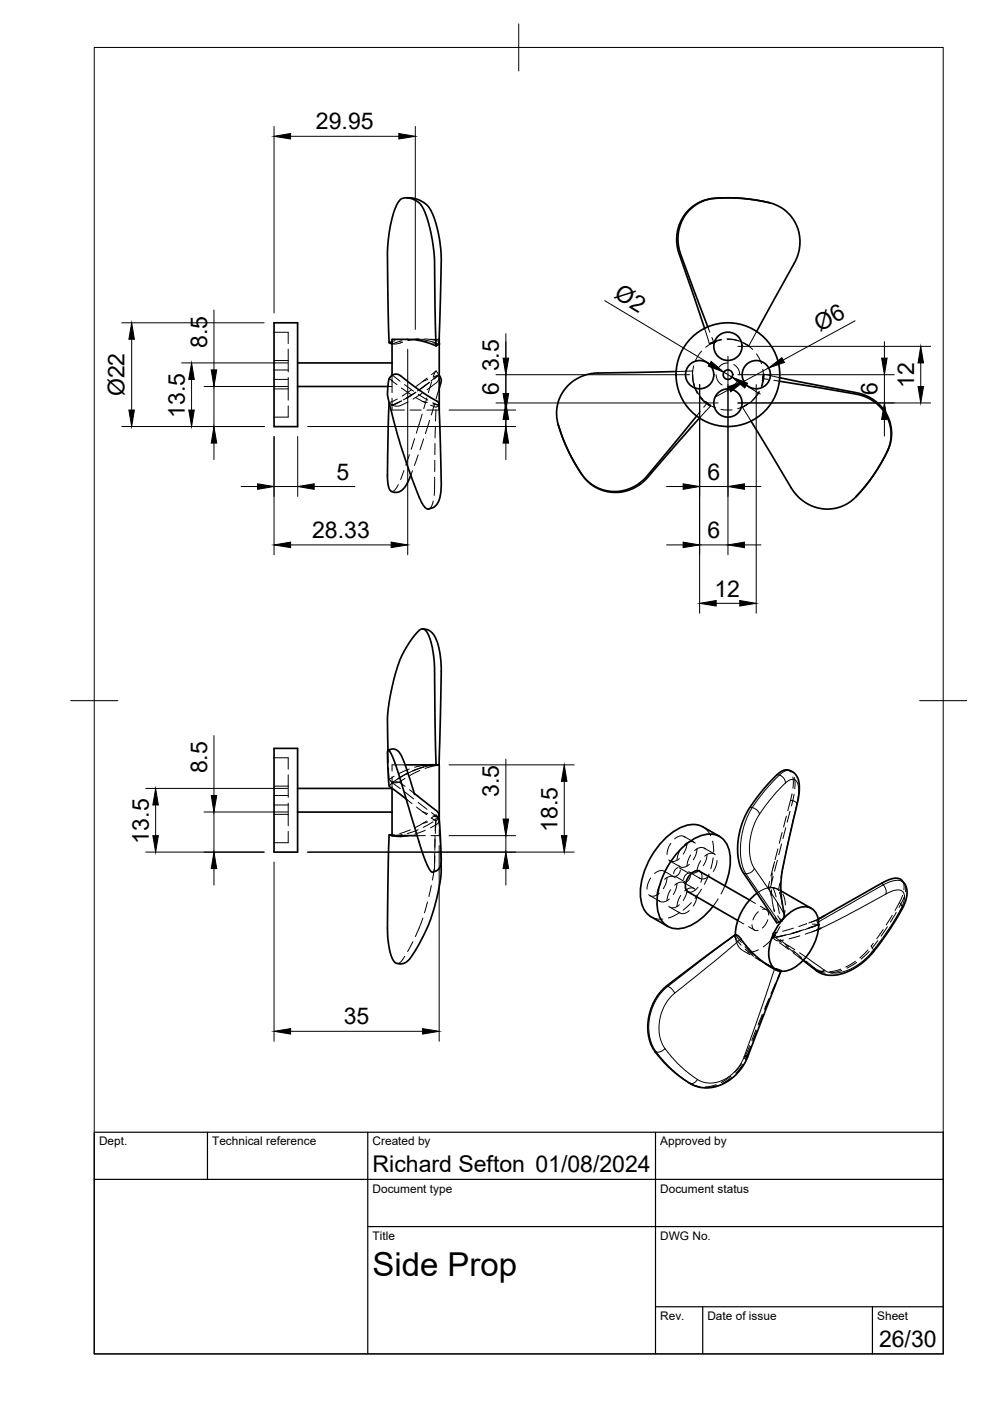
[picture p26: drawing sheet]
<svg xmlns="http://www.w3.org/2000/svg" width="210mm" height="297mm" viewBox="0 0 210 297" stroke-linecap="round" stroke-linejoin="round" font-family="sans-serif">
<defs><g id="words">
<text font-size="7" x="79" y="270.6">Side Prop</text>
<g font-size="4.9">
<text x="67" y="27.4">29.95</text>
<text x="130" y="63" transform="rotate(31 130 63)">Ø2</text>
<text x="173.8" y="70.3" transform="rotate(-29 173.8 70.3)">Ø6</text>
<text x="43.9" y="73.7" transform="rotate(-90 43.9 73.7)">8.5</text>
<text x="105.8" y="83.8" transform="rotate(-90 105.8 83.8)">6</text>
<text x="105.8" y="78.7" transform="rotate(-90 105.8 78.7)">3.5</text>
<text x="186.1" y="83.8" transform="rotate(-90 186.1 83.8)">6</text>
<text x="193.8" y="82.3" transform="rotate(-90 193.8 82.3)">12</text>
<text x="26.4" y="84" transform="rotate(-90 26.4 84)">Ø22</text>
<text x="39.2" y="88.6" transform="rotate(-90 39.2 88.6)">13.5</text>
<text x="71.3" y="101.7">5</text>
<text x="150" y="101.7">6</text>
<text x="66.2" y="114.1">28.33</text>
<text x="150" y="114.1">6</text>
<text x="151.5" y="126.5">12</text>
<text x="43.9" y="164" transform="rotate(-90 43.9 164)">8.5</text>
<text x="105.8" y="169" transform="rotate(-90 105.8 169)">3.5</text>
<text x="31.5" y="178.8" transform="rotate(-90 31.5 178.8)">13.5</text>
<text x="118.2" y="176.3" transform="rotate(-90 118.2 176.3)">18.5</text>
<text x="72.9" y="217.2">35</text>
<text x="79" y="248.5">Richard Sefton 01/08/2024</text>
<text x="186.4" y="285.7">26/30</text>
</g>
<g font-size="2.5">
<text x="21" y="242.9">Dept.</text>
<text x="45" y="242.9">Technical reference</text>
<text x="79" y="242.9">Created by</text>
<text x="140" y="242.9">Approved by</text>
<text x="79" y="252.8">Document type</text>
<text x="140" y="252.8">Document status</text>
<text x="79" y="262.9">Title</text>
<text x="140" y="262.9">DWG No.</text>
<text x="140" y="279.9">Rev.</text>
<text x="150" y="279.9">Date of issue</text>
<text x="186" y="279.9">Sheet</text>
</g>
</g></defs>
<!-- layer: Hidden -->
<g fill="none" stroke="#000" stroke-width=".21">
<path d="M163 42.9v.1M58.1 70.4h3v2.4M58.1 78.5h3M58.1 76.4h3M61.1 74v4.9M83.1 79.6v1.1l-.6-.4M83.2 79.5l1.6 1.3M83.8 72.2l-.7 .2M85.2 72.3l-2.1 .6M85.4 72.5l-1.1 .4h-1.1M86.4 72h-1.5M88.1 72h1.9"/>
<path d="M88.4 71.9l-.9 .1M88.7 72l-2.4 .1M88.9 71.9l-2.4 .3M89.6 72.3l1 .2M89.9 72.1l2.3 .5M90.1 71.9h.5a3.9 3.9 0 0 1 2.4 .5l.1 .3M91.2 72h1.9M91.8 72.7l1.2 .2M92.5 78.7l-1 .7M92.5 78.7l-.6 1.1M92.5 78.7l.5 .9-.1 1-.4 .6-2 1.4M93 79.5l-1.2 .5"/>
<path d="M93 79.5l-1.6 1.3M93 79.5l.1 .1M93.1 79.4h.1M93.1 79.4l-1.1 .9M93.1 79.4l-.1 .1M93.1 79.5l-1.1 .9M146.8 78.7v1.2M146.8 78.7l-3.4 .1M146.8 78.7v.8M146.8 79.5l.3 2.2 .8 1.7M146.8 79.4v.1M146.9 79.4l.3 2.2"/>
<path d="M147.1 77.5l-.2 2.4M148.8 74.4l-1.3 2M149.4 69.6l1 3.3M150.1 69.3l.4 1.1M150.7 72.9l-1.1 .7M150.9 71.6l.5 1.1 .4-.2-1.1 .4M151.4 72.7l-.7 .2M151.8 72.4l-1.1 .5M151.8 72.4v.1M151.8 79.5v.2a2.49 2.49 0 0 0 1.3 1.9M152.9 72l-1.3 .3-1.2 .6h.3M153 72.1l-1.2 .3"/>
<path d="M154.1 71.8l2.4 .4 2.3 1.1M154.2 72h1.4l1 .3M154.3 76.9h-.1a2.39 2.39 0 0 0-2 1.3M155.6 77.3l.3 .2a2.43 2.43 0 0 1 .9 1.9M158.8 73.3l-1.1-.6 1.9 1.4M160.4 75l1.1 2.1M160.4 70.3l-1.6 3M161.7 78.3l.1 1.3M161.8 79.6l-.2 1.1zM161.8 79.6l-.1 1.2M161.8 79.5l.2-.2-.1 1.3-.4 1.4M161.9 79.3l3.4 .8"/>
<path d="M58.1 80.4h3M58.1 82.5h3M61.1 86v2.4h-3M61.1 80v4.8M82.2 81.9h.9M83.1 85.1l-.6 .3 .7 .5M83.1 80.8l1.1 .7M83.1 84.4v2.5h2.6M83.1 80.8v2.5M83.1 85.9h.1M83.1 80.7v.1M83.2 85.9h-.1"/>
<path d="M84.2 84.6l-1.1 .6M84.4 85.4l-1.2 .5M85.1 85l-2 .9M85.1 82.3l2 1.3M85.6 99.8l-.7 1.9M85.8 81.5l1.9 1.4M86.5 85.2l-1.9 .9-1.4-.2M86.8 96.4l-.8 2.2M86.9 86.9h2.4M87.2 82.6l-1.9 1.4M87.5 99.8l-.4 1M87.5 83.6l-2 1.2"/>
<path d="M87.9 93l-.7 2.3M88.1 84.3l1.5 .8 1 .3M88.1 83.1l-2 1.3M88.2 83.2l-2 1.3M88.7 96.4l-.8 2.3M88.7 83.6l2 1.2M89.5 87.8l-1.2 4M89.6 83.3l-2 1.3M89.6 80.9l-1.4 1M89.6 85.1l.6 .3M89.8 93.1l-.8 2.2M90.4 81.5l-1.9 1.4"/>
<path d="M90.5 84.4l-.7 2.3M90.6 80.2l-1 .7M90.7 80.4l-1.1 .5M91 81l-1.9 1.5M91.1 81.1l-1.9 1.4M91.1 89.1l-.9 2.8M91.5 80.9l-.7 2.3M91.8 85.4l1.2 .5-1.2-.3M92.1 85.7l-.7 2.3M92.2 97.6v2.4M92.2 94v2.4M92.3 90.5l-.1 2.3"/>
<path d="M92.4 86.9l-.1 2.4M93.1 85.6l-.3 .5a.99 .99 0 0 1-1.2-.1l-.3-.1M93.1 86.7v.2h-2.6M93.1 82.3l-.6 2.2M118.4 90.2h.1M147 81.1l.9 2.2M147.6 82.7l1.4 1.9M148.4 87.3l-.7 .9M148.5 84.4l.9 .9 1.2 .8-.1-.2M148.6 84.3l.9 .9M149.5 85.2l1 .7M149.6 85.1l-.1 .1"/>
<path d="M149.9 85.4l.7 .5M149.9 85.4l.6 .5M150.5 85.9l-.9-.8 .3 .3-.7 .9M150.5 85.9h.1M150.6 85.9h.1M150.6 85.9l1.1 .6M150.6 86.1l-2.3 2.6M152.8 86.8l2.4 .1M156.5 80.7l-1 .9-1.2 .3M157.4 86.3l1.8 3M158.5 85.6l-2.1 1.1M160.9 83l-1.4 1.9"/>
<path d="M161 83l-.7 1.2-1 .9-1.9 1.2 1.1-.6M161.6 80.7l.1 .1M161.7 80.3l1.2 .1M161.7 80.8l-.3 1.1M164.1 80.6l1.1 .2M84.5 102.8l-.9 1.2-.6 .2M91.9 106.2l-.4 1.2-.6 .5M92.2 101.2l-.1 3.8M181.6 105.2h.1M82.3 159.1v2.5M58.1 160.7h3v2.4M58.1 168.7h3"/>
<path d="M58.1 170.7h3M58.1 166.7h3M58.1 172.7h3M61.1 164.3v2.4M61.1 176.3v2.4h-3M61.1 170.3v4.8M61.1 166.7v2.4M82.4 162.8l.1 2.4M83.1 164.9l-.6 .4 .5 .5 .7 .2 .9-.2 1.3-.8M83.1 164.7v1.3M83.1 166l1.8 1.2M83.1 166l-.6 .7"/>
<path d="M83.1 166v1.1M83.2 166l.6-.2h.6l1.5 .9M83.2 177.2h.1M83.4 165.7l-.3 .2M83.4 165.8l-.3 .1M83.5 164.6l-.4 .2M83.6 177h-.5M85 164.8l-1.9 1.1M85.2 177l-2.1 .2M85.8 167.9l1.9 1.5M85.9 162.2h-2.8v1.3M86 169l.4 .6"/>
<path d="M86.1 169.4l1.3 1M86.4 163.9l-2 1.2M86.5 164l-2.1 1.1M86.8 163.1l-2.2 .9M86.8 177.1l-.3 .1M86.8 167.4l1 .8M87 175.9l-2.2 .8M87.6 168l.3 .4M88.2 163.2l-2.2 1M88.3 171.1l1.3 1 1.1 .4M88.4 177.2h1.8M88.6 170.1l1.9 1.5"/>
<path d="M88.6 175.9l-2.2 .8M89 163.4l-2.1 1M89.6 162.3l-1.7 .4M89.6 172.1l.9 .6M89.8 162.6l-2.3 .8M89.8 162.7l-2.2 .8M90.2 176l-2.3 .9M90.4 174.1l-.8 .5M90.6 162.2l-1 .1M90.7 174.3l-1.1 .3-1.5 .8M90.8 162.2l-1.2 .1M91.5 172.3l1.5 1.1-1.2-.4"/>
<path d="M91.6 162.3l-2.3 .5M91.8 174.3l-2.1 1.1M92.1 162.1l1 .1M92.2 177.9v2.4M92.2 177.3v2.3M92.4 173.7l-.1 2.4M92.4 174.3l-.1 2.4M92.8 173.6l.2-.2-1.2 .5M92.8 162.2h.3M93 162.2h-1.3M93 162.2l-2.9 .7M93 162.2l-2 .2"/>
<path d="M93 173.5l.1 .6-.3 .5-1.6 .9M93.1 162.2l-2.1 .2M93.1 172.9l-.1 .5-.5 .7-1.1-.7 1.1-.7 .5 .7M93.1 173.8l.1 1.8M93.1 162.2h.1M93.1 173.5v1.2M93.1 175.9v1.3h-1.7M93.2 176.8l.2 2.4M142.2 178.8l-.5 1.1-.3 1.3M145 177.3l2.2 1.3M145.3 177.6a1.57 1.57 0 0 0-2.3 .2M145.7 178.7l-.3 1.3-.5 1.1"/>
<path d="M147.4 178.8a1.53 1.53 0 0 0-2.2 .3M147.8 179.9l-.3 1.4-.5 1M149 175.3a4 4 0 0 1 1.7 1.9M149.3 179.8l2.1 1.2M151.1 178.3l.2 2.4M164.9 180l-.6 2.3M165.8 176.5l-.6 2.3M166.7 173l-.6 2.4M167 163.3l.7 .4M167.9 168.3l-.9 3.6M168.1 164.7v2.4M87.5 199.7l-1.1 2.1"/>
<path d="M89.6 194.7l-1.5 3.9M90.6 191.2l-.6 2.3M91.5 187.8l-.6 2.3M92.1 184.2l-.4 2.4M92.2 181.5l-.1 2.6-.3 .8M92.2 180.8l-.1 2.3M93.4 180.3l.1 2.8M137.8 189.9l2.1 1.2M138 186.1l-.7 1.5-.1 .9M138 194.4a4.1 4.1 0 0 0 2.5 .5M139.8 189.4a1.6 1.6 0 0 1-2.3 .3M140.1 187.4l-.5 1-.3 1.3"/>
<path d="M140.8 184.7l2.1 1.2M141 184.9a1.57 1.57 0 0 0-2.2 .3M141.4 186.1l-.2 1.3-.6 1M141.9 190.6a1.54 1.54 0 0 1-2.2 .3M142 182.5l2.2 1.3M142 192.3l2.2 1.3M142.2 188.6l-.5 1.1-.3 1.3M143 185.7l2.2 1.2M143.2 186.1a1.6 1.6 0 0 0-2.3 .3M143.5 187.3l-.2 1.3-.6 1.1M143.7 183.9l-.1 .1a1.46 1.46 0 0 0-.8 1.3M143.8 193.6l-2.1 1"/>
<path d="M144 182a1.54 1.54 0 0 1-2.2 .3M144 191.8a1.53 1.53 0 0 1-2.2 .3M144 184l2.2 1.2M144.3 184.5l-.1 .2a1.36 1.36 0 0 1-.9 1M144.3 189.8l-.5 1.1-.3 1.3M144.3 180l-.5 1.1-.3 1.3M145 187.2l2.2 1.2M145.3 187.4a1.53 1.53 0 0 0-2.3 .3M145.7 188.5l-.3 1.4-.5 1M145.9 185.2a1.45 1.45 0 0 0-1 1.3M146.2 193.1a1.53 1.53 0 0 1-2.3 .3M146.2 183.3a1.54 1.54 0 0 1-2.3 .2"/>
<path d="M146.3 185l2.1 1.2M146.4 185.7l-.3 .7-.6 .6M146.5 181.3l-.7 1.5-.1 .8M146.6 191.4l-1.8 1.6M147.4 188.6a1.56 1.56 0 0 0-2.2 .3M147.8 189.8l-.3 1.3-.5 1M148 188.1a1.94 1.94 0 0 1-2.2 .9M148.3 184.5a1.53 1.53 0 0 1-2.3 .3M148.3 184.7a1.87 1.87 0 0 1 .3 2.4M148.6 182.5l-.7 1.5-.1 .9M148.7 188.5l-1.3 2M149.5 180a1.56 1.56 0 0 0-2.2 .3"/>
<path d="M149.9 181.2l-.3 1.3-.5 1M150.3 185.3l-1 2.2M150.4 185.7a1.57 1.57 0 0 1-2.3 .3M151.2 181.9l-.5 2.3M151.6 181.2a1.57 1.57 0 0 0-2.2 .3M152 182.4l-.1 .9-.7 1.5M152.3 190.6l-1.1 1.5M153.7 187.8l-.8 1.7M155.6 198.4l-1.1 .8M155.9 198.2h.1M155.9 198.2l.2 .9-.5-.7 .2-.1M156 198.2l1.2 1.6"/>
<path d="M156 199.1l1.1 1.3M156 199.1l.5 1.5 .9 .9M156.1 199.1h-.1M156.4 195.2l1.3 .7M158.7 196.5l1.3 .7M158.9 190.8l1.3 .7M159.4 196.1a1.03 1.03 0 0 0 1.3 1.2M160.8 193.3l-.6 .6-.6 1.1M161.2 192.1l1.3 .8M161.7 192.8a1.03 1.03 0 0 1 1.3 1.2M162.8 195l-.5 1-.7 .8M162.9 188l.9 .2"/>
<path d="M163 188.2l.5 1.8M163 188.2l-1 .3-1.5 .9M163 188.2v.1M163.2 186.9l-.3 1.1 .1 .3 .8-.1M163.6 188.7l.1 2.3M163.7 191.1l.6 2.1M163.8 185.1l-.2 2.4M163.8 188.2l1.4 .5M163.8 188.2l.3 .6 .4 1.4M163.9 188.2l.9 .3 .3 .3M163.9 198.8h.1M163.9 197.9l.1 .9"/>
<path d="M163.9 198.8l-2.1 2M164 198.8l.3 .4 .5 .3 1.3-.2M164 183.4l-.6 2.3M164.1 192.8l.1 .5M164.2 182.7l-.2 1.2M164.4 194.4l.3 1.3M164.5 198.4l-.6-.5 .7-.2-.6 1.1M164.6 197.7v.1M164.8 197.7l-.2 .1M164.8 191.3l.4 2.4M164.9 194.2l.7 1M165 188.5l.6 .4"/>
<path d="M165.2 189.2l.7 2.5M165.3 199.9l1.9 1.4M165.4 199.2l1.8 1.5M165.4 196.5l-.8 1.3M165.5 194.8l.1 .4M166 189.6l.3 .9 .2 1.4M166 198.4l-2.1 .4M166.4 193l-.6 2.4M166.6 198.2l-2.7 .6M167 198.1l-2.3 .6M168.2 196.8l-2.3 .6M169.4 197.5l-2.2 .6"/>
<path d="M169.6 198.4l-2.3 .6M170 197.2l-2.3 .7M170.4 197.1l-2.3 .7M171 195.9l-1.6 .5M172.1 196.5l-1 .4M172.3 195.9l1.2 .1M172.8 196.3l-2.2 .8M173.1 195.1l-1.2 .4M173.1 195.1l.4 1.1-.1 .8-2.7 1.1M173.5 194.9l-2 .8M173.5 194.9l-.4 .2M173.5 197l-.4 .2"/>
<path d="M173.5 196v.1M173.6 196.1l-2 .6M173.6 196.1l-1.4 .5M174 196.8l-1.9 .8M185.2 200l-.5 .6M187.2 197.1l-1.3 1.9M189.2 194.1l-1.3 2M191.3 186.7l.3 .8v1.2M191.4 189.8l-1.6 3.2M85.8 202.8l-.9 1.2-.7 .3M157.5 201.5l1.5 .9M158 200.7l1.7 1.7"/>
<path d="M158 201.2l1.8 1.5M160.1 203l1.5 .9M160.3 218.4l-.9 2.2M160.6 203.1l1.6 1.2M160.8 203.4l2.5 1.4M160.8 201.4l-1.6 .5h-.7M161.6 215.1l-.9 2.2M162.2 204.2l1.2 .6M162.8 204.6l2.7 1.3-1.1-.5M163 211.8l-.9 2.2M164.4 208.5l-.9 2.2M164.5 205.3l1.2 .4-.2 .2h-.2"/>
<path d="M165.6 205.8v.1M165.7 205.7l-.8 1.7M168.1 201.5l1.8 1.5M168.2 202l2.1 1.6M170.9 203.8l2 1.6 1.8 .6M178.2 205.5l-2.3 .5M181.4 203.8l-2.1 1.2M184 201.4l-1.7 1.7M146.3 229.7l.9 .4 1.1 .3M151.8 230l-2.3 .4M154.9 228.2l-2 1.3M157.2 225.5l-1.4 1.9"/>
<path d="M158.9 221.7l-1.1 2.8"/>
</g>
<!-- layer: Visible -->
<g fill="none" stroke="#000" stroke-width=".36">
<path d="M86.2 41.9a5.5 5.5 0 0 1 5.9 4.4 28.6 28.6 0 0 1 1.5 8.9l-.5 17.5-.2 .4-.4 .2M163 42.9a31.6 31.6 0 0 0-13.6-.5 8.8 8.8 0 0 0-5.4 11.5l5.4 15.7M163 43h.2M58.1 68.4h5v22.1h-5zM63.1 76.9h20M82.5 72.7l.6 .2M83.1 72.5l-.6 .2-.4-18.8a25 25 0 0 1 2.4-11.1 2.02 2.02 0 0 1 2.6-.7 4.5 4.5 0 0 1 3.2 3.4 35.3 35.3 0 0 1 1.8 10.3l.4 17.5a14.3 14.3 0 0 0-6.1-1.3h-3.3v7.6a1.45 1.45 0 0 1 1.8 .1 58.1 58.1 0 0 0 8 5.6l.2 .3 .1 4.2 .3 14.3a3.7 3.7 0 0 1-2 3.6l-.6 .2a1.78 1.78 0 0 1-1.5-1.4 127.3 127.3 0 0 1-7.3-22.8l.2-1.9a2.21 2.21 0 0 1 .8-2.2M93.1 72h.1M93.1 72v14.7M93.1 79.6a2.16 2.16 0 0 1 .1 2.4l-.1 .3M143.4 78.8l-16.5 .3a8.6 8.6 0 0 0-8.6 10.9 31.7 31.7 0 0 0 6.3 12.1 8.7 8.7 0 0 0 12.6-1.2l10.5-12.7M150.1 69.3l-5.8-15.4a8.6 8.6 0 0 1 7.3-11.9 33.8 33.8 0 0 1 13 1.5 8.6 8.6 0 0 1 3.8 12.3l-8 14.5"/>
<path d="M63.1 81.9h19.1M82.5 85.4l-.3 11.6 .1 5.7a1.66 1.66 0 0 0 .9 1.6 1.66 1.66 0 0 0 1.9-.3 7.2 7.2 0 0 0 2-3.2M118.3 89.9l.1 .3M148.3 88.7l-10.9 12.5a8.7 8.7 0 0 1-13.9-.4 36.4 36.4 0 0 1-5.1-10.6M165.2 80.8l16.3 2.8a8.6 8.6 0 0 1 6.6 12.1 33.8 33.8 0 0 1-7.7 10.6 8.7 8.7 0 0 1-12.7-2.9l-8.5-14.1M165.3 80.1l16.3 3.2a8.7 8.7 0 0 1 6.6 12.2 37.6 37.6 0 0 1-6.6 9.7M181.6 105.2l-.2 .2M89.6 133.3a3.1 3.1 0 0 1 2.9 2.4 18.1 18.1 0 0 1 1.1 6.6l-.5 19.9M58.1 158.7h5v22h-5zM82.3 159.1l-.2-6.5a42.3 42.3 0 0 1 3.3-13.9 14.8 14.8 0 0 1 3.9-5.3 1.58 1.58 0 0 1 1.6 1.4 21.6 21.6 0 0 1 1.2 7.4l.4 20h-1.7M82.3 159.1a1.92 1.92 0 0 1 2.8 1.2l.9 2.2 1.9 5.9M63.1 167.2h20"/>
<path d="M63.1 172.2h20M82.5 177l-.3 20.5a12.3 12.3 0 0 0 1.4 6.4 2.29 2.29 0 0 0 3.4-.8 38.2 38.2 0 0 0 6.6-18.8l-.1-1.2M83.1 167.1l-.6-.4-.3-7.4a.22 .22 0 0 1 .1-.2 .22 .22 0 0 1 .3 .1 36.6 36.6 0 0 1 2.8 7.7 165.5 165.5 0 0 0 5.3 16.8l.8 1.2a2.15 2.15 0 0 0 2.1-2.6 70.5 70.5 0 0 0-.7-10l-5.1-4.1M83.1 177h-.6l.6 .2M83.2 177.2l1.5 .1 1.8-.1M85.9 162.2h7.2v11.3M86.1 169.4l-3-2.3v10.1h5.3M92.8 162.2h.2M152.6 177.3l-3.6-2a5.5 5.5 0 0 0-5.5 .6 16.8 16.8 0 0 0-7.7 14.5 5.1 5.1 0 0 0 2.3 4M164 164.9l1.3-1.1 .6-.4 .7-.2 .8 .2a3.7 3.7 0 0 1 2.1 4.3l-.3 1.9-3.5 15.7-.2 3 .3 3.1a6 6 0 0 1 .4 3.2l-.6 .6-.9 .5-7.4-11.1-.6-1.7-.3-2.2 .2-3.4 .7-2.5 .7-1.9 .9-1.5 1.7-2.5zM138 194.4l3.6 2M153.7 187.8a11.1 11.1 0 0 0 .5-8.6 4.2 4.2 0 0 0-5.7-2 16.5 16.5 0 0 0-9.1 12.5 7.1 7.1 0 0 0 1.6 6.3 4.8 4.8 0 0 0 5.7 .1 13.7 13.7 0 0 0 4.5-4"/>
<path d="M156 198.2l-4 2.8a133.3 133.3 0 0 0-11.8 9.1 11 11 0 0 0-1.4 12.7l3 3.5 2.6 2.1a7.7 7.7 0 0 0 7.6 1.9 10.5 10.5 0 0 0 6.5-6.2l7.1-18.2M156 198.2h.1a5.4 5.4 0 0 1 1.9 2.1l1.6 1.8 1.8 1.6 2 1.3 1.9 .9M158.9 190.8l-10.6-6.1a2.21 2.21 0 0 0-2.5 1.5 2.21 2.21 0 0 0 0 2.9l10.6 6.1M160.5 189.4a11.8 11.8 0 0 0-4.6 8.8M165.6 188.9l6.4 3.7M173.5 194.9l14.2-8.1a3.1 3.1 0 0 1 3.5-.2l.6 .8a5.2 5.2 0 0 1-.5 5.3l-2.7 4.5-3.5 4.7-2.5 2.5-2.6 1.5a6.8 6.8 0 0 1-6.9-.1l-2.8-2.2M173.6 196.1h.1M173.6 196a3.3 3.3 0 0 0-2.9-3.8 8 8 0 0 0-5.9 4.3 9.5 9.5 0 0 0-1.6 7.4 2.88 2.88 0 0 0 4.2 1.7 11.4 11.4 0 0 0 6.2-9.5M174 196.8l-.5 .2M174.8 194.2l-1.3 .7M162.2 204.3l2.3 1.3"/>
<circle cx="148.3" cy="79.4" r="3"/>
<circle cx="154.3" cy="73.4" r="3"/>
<circle cx="154.3" cy="79.4" r="1.01"/>
<circle cx="154.3" cy="79.4" r="11"/>
<circle cx="160.3" cy="79.4" r="3"/>
<circle cx="154.3" cy="85.4" r="3"/>
</g>
<g fill="#000">
<circle cx="93" cy="72.9" r=".18"/>
<circle cx="82.5" cy="85.4" r=".18"/>
</g>
<!-- layer: Hidden Narrow -->
<g fill="none" stroke="#000" stroke-width=".21">
<path d="M165.7 178.9l-.6 2.3M166.6 175.5l-.6 2.3M167.4 163.4l.6 .4M167.5 172l-.6 2.3M167.6 169.7l.5 .1M168.1 169.8l.8 .4 .1 .3M168.1 169.8l-.3 1.1M168.4 168.4l-.3 1.4M168.4 164.9l.1 2.3M155.7 198.3l-.9 .7M163.9 198.3l1.8 1.5M163.9 185.9l-.5 2.2"/>
<path d="M164.8 182.4l-.6 2.3M165.3 199.5h.2M165.3 187.3l-.2 1.5M165.9 184.2l-.3 1.9M173.6 195.4l-.3 .2M174 196.8l-.9 .5M186.1 199.4l-1.2 1.6 .4 .6-.1 .1M188.2 196.5l-1.4 2M190 193.4l-1.2 2.1M190.7 191.3l.3 .4-.4 .7M191.7 187.2l.3 .9v1M191.7 190.2l-.3 .6a1.08 1.08 0 0 0-.1 1.6v.3"/>
<path d="M160.5 218.5l-.9 2.2M161.8 215.2l-.9 2.2M163.1 211.9l-.9 2.2M164.5 208.5l-.9 2.2M165.6 205.8l-.6 1.6M166.5 200.1l2 1.3M166.6 200.6l1.9 1.4M169.4 202.8l1.9 1.5M169.5 202l1.4 .9M172.2 205l.7 .6M172.6 205.2l.3 .4M172.9 205.6l.2 .2"/>
<path d="M172.9 205.6l1.1 .5 1 .2M178.5 205.7l-2.3 .6M181.6 204.1l-2 1.2M184.3 201.7l-1.7 1.6M184.7 200.6l.2 .4M146.6 229.9l2 .6M152.1 230.2l-2.3 .4M155.2 228.4l-2 1.3M157.5 225.7l-1.5 1.9M158.1 223.8h.3l-.4 .8M159.2 221.8l-.8 2 .1 .3"/>
</g>
<!-- layer: Visible Narrow -->
<g fill="none" stroke="#000" stroke-width=".21">
<path d="M159 171.2h.5M159.5 171.2l-1.5 3.2-.6 2.2-.3 2-.1 2.2 .2 1.8 .4 1.6 .5 1M159.5 171.2a2.22 2.22 0 0 1 1.5 1.4M161.1 172.6l-1.1 2-.7 2-.4 2.9 .2 2.5 .8 2 3.8 5.6 2.6 4.2M164.8 164.2l.5 .1M165.3 164.3l-3.1 3.3-2.7 3.6M165.3 164.3a1.8 1.8 0 0 1 1.2 1.7M166.5 166l.4-.3a1.34 1.34 0 0 1 1.5-.4 1.34 1.34 0 0 1 .9 1.4v1.2l-.2 1.8-3.2 14.5M166.5 166l-3.3 3.6-2.1 3M167.4 163.4l-.9 .1-1.2 .8M169 170.5l-.1 .1M154.8 199l-13.2 10.2"/>
<path d="M157.1 199.1l-5.2 4.4-8.9 7.1M157.6 185.1l.5 .1M158.1 185.2l7 10.3M159.9 184.1a1.76 1.76 0 0 1-1.7 1.1M187 187.2l.3 .4M187.3 187.6l-13.7 7.8M187.3 187.6a2.12 2.12 0 0 1 .5 1.9M187.8 189.6l-8.5 4.6-5.3 2.6M187.8 189.6l1.7-.8a1.56 1.56 0 0 1 1.9 .2 1.56 1.56 0 0 1 .3 1.9l-.7 1.9-1.7 2.9-2.5 3.6-2.6 3.3-1.6 1.4-1.7 1.2-1.5 .6-1.6 .4a4.1 4.1 0 0 1-3-.5M191.3 192.7l-.4 .2M191.7 187.2a2.65 2.65 0 0 0-3.1-.2l-1.3 .6M141.4 209l.2 .2"/>
<path d="M141.6 209.2a10.8 10.8 0 0 0-2.7 13.5l.3 .4M141.6 209.2l.8 .4 .7 1M143 210.6l-.7 .6a9.3 9.3 0 0 0-1.3 11.1M164.2 205.5l-6.5 18.7a7.8 7.8 0 0 1-8.4 5.3l-1.4-.6M170.9 202.9l3.9 2.8M174.8 205.7a1.32 1.32 0 0 1-1.7 .1M185.2 201.7l-.3 .1M138.9 223l.3 .1M139.2 223.1l1.5 1.9 1.8 1.7 2 1.8 1.8 1.2M141 222.3l1.5 1.9 1.9 2 3.5 2.7M141 222.3a2.03 2.03 0 0 1-1.8 .7M146.1 229.6l.2 .1"/>
<path d="M146.3 229.7l.3 .2M147.9 228.9a1.44 1.44 0 0 1-1.6 .8M157.8 224h.7"/>
</g>
<!-- layer: BORDER -->
<path d="M20 10.1h180v276.9h-180zM110 5.1v10M15 148.6h10M195 148.6h10" fill="none" stroke="#000" stroke-width=".21"/>
<!-- layer: TITLEBLOCK -->
<path d="M20 240.1h180v46.9h-180zM20 250h180M44 240.1v9.9M78 240.1v46.9M139 240.1v46.9M78 260.1h122M139 277.1h61M149 277.1v9.9M185 277.1v9.9" fill="none" stroke="#000" stroke-width=".25"/>
<!-- layer: FD_Dimensions -->
<g fill="none" stroke="#000" stroke-width=".21">
<path d="M58.1 26.8v39.5M61.6 28.9h23M88.1 26.8v43M25.8 68.4h30.2M27.9 71.9v15M38.5 76.9h22.5M45.4 65.7v12.7M86.4 74v43.6M105.2 79.4h41M107.3 70.7v14.7M128.2 63.7l22.3 13.4M153.5 78.9l1.7 1.1"/>
<path d="M154.3 75.5v42.1M156.4 73.4h40.9M156.4 79.4h33.2M163 78l-5.3 2.9M181.3 68l-15.2 8.3M187.5 72.4v3.5M187.5 79.4v6M195.2 76.9v5M25.8 90.4h30.2M40.6 80.4v6.5M43.3 81.9h17.7M45.4 81.9v8.5"/>
<path d="M45.4 93.9v3.5M58.1 92.5v25.1M63.1 92.5v12.7M65.2 90.4h44.1M95.2 86.9h14.1M105.2 85.4h47M107.3 86.9v5.5M107.3 93.9v3.5M148.3 81.5v48.5M154.6 82.6l-3 1.6M156.4 85.4h40.9M158.2 81.8l3 1.8"/>
<path d="M160.3 81.5v48.5M187.5 88.9v3.5M51.1 103.2h3.5M58.1 103.2h5M61.6 115.5h21.3M66.6 103.2h8.6M141.3 115.5h3.5M141.3 103.2h3.5M148.3 115.5h6M148.3 103.2h6M157.8 115.5h3.5M157.8 103.2h3.5"/>
<path d="M151.8 127.9h5M45.4 156v12.7M30.9 167.2h30.1M33 170.7v6.5M43.3 172.2h17.7M45.4 172.2v8.5M93.1 179.3v41.5M95.2 177.2h14.1M95.2 162.2h26.5M107.3 161v12.7M107.3 177.2v3.5M119.6 165.7v11.5"/>
<path d="M30.9 180.7h25.1M45.4 184.2v3.5M58.1 182.8v38M65.2 180.7h56.5M107.3 184.2v3.5M61.6 218.7h28"/>
</g>
<g fill="#000" stroke="#000" stroke-width=".21">
<path d="M58.1 28.9l3.5-.6v1.2zM84.6 28.3l3.5 .6-3.5 .6zM27.9 68.4l.6 3.5h-1.2zM44.8 78.4h1.2l-.6 3.5zM106.7 75.9h1.1l-.5 3.5zM150.8 76.6l2.7 2.3-3.3-1.3zM163 78l2.8-2.2 .5 1zM186.9 75.9h1.2l-.6 3.5zM195.2 73.4l.6 3.5h-1.2zM27.3 86.9h1.2l-.6 3.5zM40 86.9h1.2l-.6 3.5zM40.6 76.9l.6 3.5h-1.2z"/>
<path d="M45.4 90.4l.6 3.5h-1.2zM107.3 90.4l.5 3.5h-1.1zM106.7 83.4h1.1l-.5 3.5zM107.3 85.4l.5 3.5h-1.1zM154.3 82l3.4-1.1-2.8 2.2zM155.2 80l3.3 1.2-.6 1.1zM187.5 85.4l.6 3.5h-1.2zM194.6 81.9h1.2l-.6 3.5zM54.6 102.6l3.5 .6-3.5 .5zM58.1 115.5l3.5-.6v1.2zM63.1 103.2l3.5-.6v1.1zM82.9 114.9l3.5 .6-3.5 .6z"/>
<path d="M144.8 114.9l3.5 .6-3.5 .6zM144.8 102.6l3.5 .6-3.5 .5zM154.3 115.5l3.5-.6v1.2zM154.3 103.2l3.5-.6v1.1zM148.3 127.9l3.5-.6v1.2zM156.8 127.3l3.5 .6-3.5 .6zM32.4 177.2h1.2l-.6 3.5zM33 167.2l.6 3.5h-1.2zM44.8 168.7h1.2l-.6 3.5zM106.7 173.7h1.1l-.5 3.5zM119 177.2h1.2l-.6 3.5zM119.6 162.2l.6 3.5h-1.2z"/>
<path d="M45.4 180.7l.6 3.5h-1.2zM107.3 180.7l.5 3.5h-1.1zM58.1 218.7l3.5-.6v1.2zM89.6 218.1l3.5 .6-3.5 .6z"/>
</g>
<use href="#words"/>
</svg>
